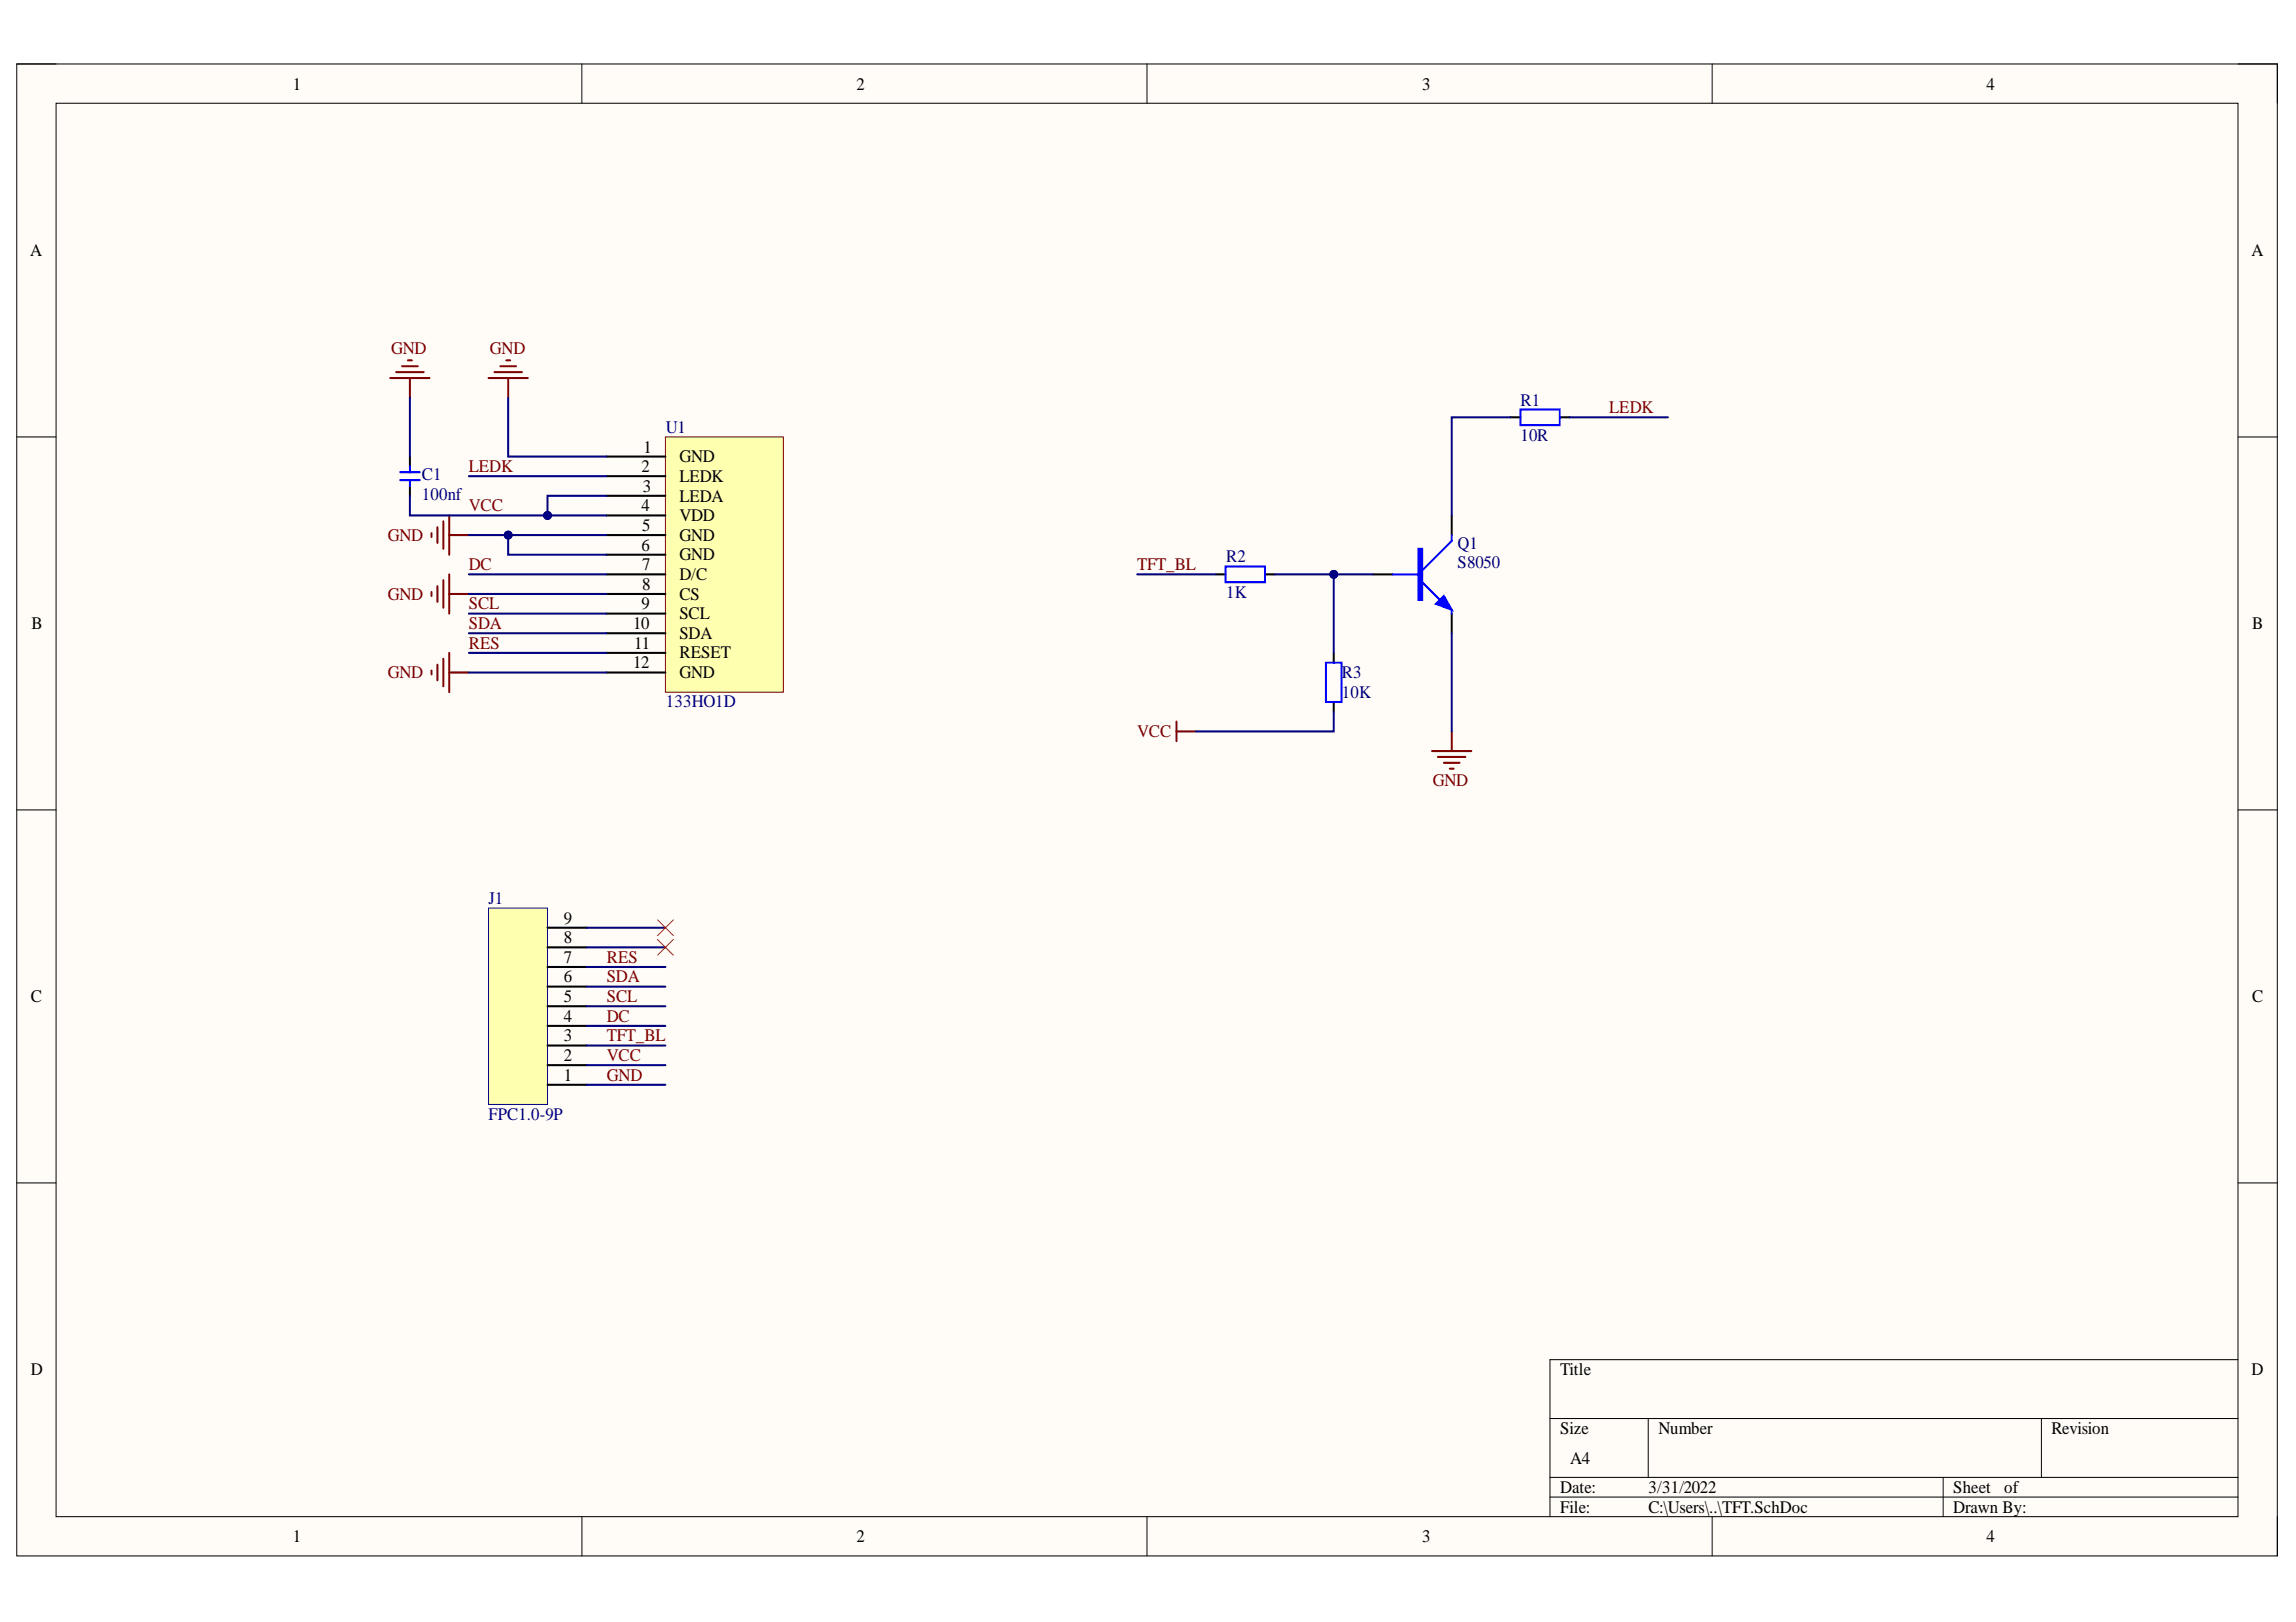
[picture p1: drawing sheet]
<svg xmlns="http://www.w3.org/2000/svg" width="297mm" height="210mm" viewBox="0 0 297 210" stroke-linecap="round" stroke-linejoin="round" font-family="sans-serif">
<defs><g id="words">
<g font-size="2.3">
<text x="37.9" y="11.6">1</text>
<text x="110.8" y="11.6">2</text>
<text x="184" y="11.6">3</text>
<text x="257" y="11.6">4</text>
<text x="3.9" y="33.1">A</text>
<text x="291.3" y="33.1">A</text>
<text x="83.2" y="58.6">1</text>
<text x="87.9" y="59.8">GND</text>
<text x="83" y="61.1">2</text>
<text x="83.2" y="63.6">3</text>
<text x="87.9" y="62.4">LEDK</text>
<text x="87.9" y="64.9">LEDA</text>
<text x="83" y="66.2">4</text>
<text x="83" y="71.3">6</text>
<text x="83.1" y="68.7">5</text>
<text x="87.9" y="67.5">VDD</text>
<text x="87.9" y="70">GND</text>
<text x="83.1" y="73.8">7</text>
<text x="83.1" y="76.3">8</text>
<text x="87.9" y="75.1">D/C</text>
<text x="87.9" y="72.5">GND</text>
<text x="87.9" y="77.6">CS</text>
<text x="4.1" y="81.4">B</text>
<text x="81.9" y="81.4">10</text>
<text x="82.1" y="83.9">11</text>
<text x="83" y="78.9">9</text>
<text x="87.9" y="80.1">SCL</text>
<text x="87.9" y="82.7">SDA</text>
<text x="291.4" y="81.4">B</text>
<text x="81.9" y="86.5">12</text>
<text x="87.9" y="85.2">RESET</text>
<text x="87.9" y="87.7">GND</text>
<text x="72.9" y="119.5">9</text>
<text x="72.9" y="124.6">7</text>
<text x="72.9" y="122.1">8</text>
<text x="4" y="129.7">C</text>
<text x="72.9" y="129.7">5</text>
<text x="72.9" y="127.1">6</text>
<text x="291.4" y="129.7">C</text>
<text x="72.9" y="137.4">2</text>
<text x="72.9" y="134.7">3</text>
<text x="72.9" y="132.2">4</text>
<text x="72.9" y="139.9">1</text>
<text x="4" y="177.9">D</text>
<text x="201.9" y="177.9">Title</text>
<text x="291.3" y="177.9">D</text>
<text x="201.9" y="185.6">Size</text>
<text x="214.5" y="185.6">Number</text>
<text x="265.4" y="185.6">Revision</text>
<text x="203.1" y="189.4">A4</text>
<text x="201.9" y="193.2">Date:</text>
<text x="201.9" y="195.8">File:</text>
<text x="213.3" y="193.2">3/31/2022</text>
<text x="213.3" y="195.8">C:\Users\..\TFT.SchDoc</text>
<text x="252.7" y="193.2">Sheet</text>
<text x="252.7" y="195.8">Drawn By:</text>
<text x="259.3" y="193.2">of</text>
<text x="37.9" y="199.6">1</text>
<text x="110.8" y="199.6">2</text>
<text x="184" y="199.6">3</text>
<text x="257" y="199.6">4</text>
</g>
<g font-size="2.3" fill="#800000">
<text x="50.6" y="45.8">GND</text>
<text x="63.4" y="45.8">GND</text>
<text x="208.2" y="53.5">LEDK</text>
<text x="60.7" y="61.1">LEDK</text>
<text x="50.2" y="70">GND</text>
<text x="60.7" y="66.2">VCC</text>
<text x="50.2" y="77.6">GND</text>
<text x="60.7" y="73.8">DC</text>
<text x="147.1" y="73.8">TFT_BL</text>
<text x="60.7" y="78.9">SCL</text>
<text x="60.7" y="81.4">SDA</text>
<text x="60.7" y="83.9">RES</text>
<text x="50.2" y="87.7">GND</text>
<text x="147.1" y="95.4">VCC</text>
<text x="185.4" y="101.8">GND</text>
<text x="78.5" y="124.6">RES</text>
<text x="78.5" y="127.1">SDA</text>
<text x="78.5" y="129.7">SCL</text>
<text x="78.5" y="137.4">VCC</text>
<text x="78.5" y="132.2">DC</text>
<text x="78.5" y="134.7">TFT_BL</text>
<text x="78.5" y="139.9">GND</text>
</g>
<g font-size="2.3" fill="#000080">
<text x="196.7" y="52.5">R1</text>
<text x="86.1" y="56">U1</text>
<text x="196.7" y="57.1">10R</text>
<text x="54.6" y="62.1">C1</text>
<text x="54.6" y="64.7">100nf</text>
<text x="188.6" y="71">Q1</text>
<text x="158.6" y="72.8">R2</text>
<text x="158.6" y="77.3">1K</text>
<text x="188.6" y="73.5">S8050</text>
<text x="173.6" y="87.7">R3</text>
<text x="86.1" y="91.5">133HO1D</text>
<text x="173.6" y="90.3">10K</text>
<text x="63.2" y="117">J1</text>
<text x="63.2" y="145">FPC1.0-9P</text>
</g>
</g></defs>
<path d="M2.2 8.3h292.4v193.1h-292.4z" fill-rule="evenodd" fill="#fffcf8"/>
<path d="M2.2 8.3h292.4v193.1h-292.4z" fill="none" stroke="#000" stroke-width=".13"/>
<path d="M7.3 13.4h282.2v182.9h-282.2z" fill-rule="evenodd" fill="#fffcf8"/>
<g fill="none" stroke="#000" stroke-width=".13">
<path d="M2.2 8.3h5.1M7.3 13.4h282.2v182.9h-282.2zM75.3 8.3v5.1M148.4 8.3v5.1M221.5 8.3v5.1M289.5 8.3h5.1v5.1M2.2 56.5h5.1M289.5 56.6h5.1M2.2 104.8h5.1M289.5 104.8h5.1M2.2 153.1h5.1M289.5 153.1h5.1"/>
<path d="M289.5 176h-89v20.3M75.3 196.3v5.1M148.4 196.3v5.1M200.5 183.6h89M200.5 191.2h89M200.5 193.7h89M213.2 183.6v7.6M221.5 196.3v5.1M251.4 191.2v5.1M264.1 183.6v7.6M294.6 196.3v5.1"/>
</g>
<path d="M53 59.1v1.3M53 62.9v1.3M177.6 74.3h2.6M187.8 66.7v2.5M187.8 79.4v2.5" fill="none" stroke="#000" stroke-width=".26"/>
<path d="M51.8 61.1h2.5M51.8 62.1h2.5M53 60.4v.7M53 62.1v.8M180.2 74.3h3.8M184 75.3l2.3 2.3M187.8 69.2v.8l-3.8 3.8M187.8 78.9v.5" fill="none" stroke="#00f" stroke-width=".26"/>
<g fill="none" stroke="#800000" stroke-width=".26">
<path d="M50.5 48.9h5.1M51.3 48.2h3.5M52 47.4h2M52.8 46.6h.5M53 48.9v2.6M63.2 48.9h5.1M64 48.2h3.5M64.7 47.4h2.1M65.5 46.6h.5M65.7 48.9v2.6M55.8 69v.5M55.8 76.6v.5"/>
<path d="M56.6 68.2v2.1M56.6 75.9v2M57.4 67.5v3.5M57.4 75.1v3.5M58.1 66.7v5.1M58.1 74.3v5.1M58.1 69.2h2.6M58.1 76.9h2.6M55.8 86.8v.5M56.6 86v2M57.4 85.2v3.6M58.1 84.5v5.1"/>
<path d="M58.1 87h2.6"/>
</g>
<path d="M183.5 71h.5v6.6h-.5z" fill-rule="evenodd" fill="#00f"/>
<path d="M183.5 71h.5v6.6h-.5z" fill="none" stroke="#00f" stroke-width=".26"/>
<path d="M185.8 78.1l1-1 1 1.8z" fill="#00f"/>
<path d="M196.7 53h5.1v2h-5.1zM158.6 73.3h5v2h-5zM185.8 78.1l1-1 1 1.8zM171.5 85.8h2.1v5h-2.1z" fill="none" stroke="#00f" stroke-width=".26"/>
<path d="M195.4 54h1.3M201.8 54h1.3M157.3 74.3h1.3M163.6 74.3h1.3M172.5 84.5v1.3M172.5 90.8v1.3" fill="none" stroke="#000" stroke-width=".26"/>
<path d="M152.2 93.4v2.5M152.2 94.7h2.5M185.3 97.2h5.1M186 98h3.6M186.8 98.7h2M187.6 99.5h.5M187.8 94.7v2.5" fill="none" stroke="#800000" stroke-width=".26"/>
<path d="M63.2 117.5h7.6v25.4h-7.6z" fill-rule="evenodd" fill="#ffffb0"/>
<path d="M63.2 117.5h7.6v25.4h-7.6z" fill="none" stroke="#000080" stroke-width=".13"/>
<path d="M70.8 137.8h5.1M70.8 135.3h5.1M70.8 132.8h5.1M70.8 130.2h5.1M70.8 127.7h5.1M70.8 125.1h5.1M70.8 122.6h5.1M70.8 120.1h5.1M70.8 140.4h5.1" fill="none" stroke="#000" stroke-width=".26"/>
<path d="M86.1 56.5h15.2v33.1h-15.2z" fill-rule="evenodd" fill="#ffffb0"/>
<path d="M86.1 56.5h15.2v33.1h-15.2z" fill="none" stroke="#800000" stroke-width=".13"/>
<path d="M78.5 59.1h7.6M78.5 61.6h7.6M78.5 64.2h7.6M78.5 66.7h7.6M78.5 69.2h7.6M78.5 74.3h7.6M78.5 71.8h7.6M78.5 76.9h7.6M78.5 79.4h7.6M78.5 81.9h7.6M78.5 84.5h7.6M78.5 87h7.6" fill="none" stroke="#000" stroke-width=".26"/>
<path d="M53 64.2v2.5h17.8v-2.5h7.7M187.8 81.9v12.8" fill="none" stroke="#000080" stroke-width=".26"/>
<circle cx="70.8" cy="66.7" r=".51" fill="#000080"/>
<circle cx="70.8" cy="66.7" r=".51" fill="none" stroke="#000080" stroke-width=".13"/>
<path d="M60.7 69.2h5v2.6h12.8M60.7 79.4h17.8M60.7 76.9h17.8M60.7 74.3h17.8M60.7 87h17.8M60.7 84.5h17.8M60.7 81.9h17.8" fill="none" stroke="#000080" stroke-width=".26"/>
<circle cx="65.7" cy="69.2" r=".51" fill="#000080"/>
<circle cx="65.7" cy="69.2" r=".51" fill="none" stroke="#000080" stroke-width=".13"/>
<path d="M60.7 61.6h17.8M65.7 69.2h12.8" fill="none" stroke="#000080" stroke-width=".26"/>
<circle cx="65.7" cy="69.2" r=".51" fill="#000080"/>
<circle cx="65.7" cy="69.2" r=".51" fill="none" stroke="#000080" stroke-width=".13"/>
<path d="M65.7 51.5v7.6h12.8M70.8 66.7h7.7" fill="none" stroke="#000080" stroke-width=".26"/>
<circle cx="70.8" cy="66.7" r=".51" fill="#000080"/>
<circle cx="70.8" cy="66.7" r=".51" fill="none" stroke="#000080" stroke-width=".13"/>
<path d="M147.1 74.3h10.2M164.9 74.3h12.7M172.5 92.1v2.6h-17.8M75.9 137.8h10.2M75.9 135.3h10.2M75.9 132.8h10.2M75.9 130.2h10.2M75.9 127.7h10.2M75.9 125.1h10.2M75.9 122.6h10.2M75.9 120.1h10.2M75.9 140.4h10.2" fill="none" stroke="#000080" stroke-width=".26"/>
<circle cx="172.5" cy="74.3" r=".51" fill="#000080"/>
<circle cx="172.6" cy="74.3" r=".51" fill="none" stroke="#000080" stroke-width=".13"/>
<path d="M53 51.5v7.6M195.4 54h-7.6v12.7M203.1 54h12.7M172.5 74.3v10.2" fill="none" stroke="#000080" stroke-width=".26"/>
<circle cx="172.5" cy="74.3" r=".51" fill="#000080"/>
<circle cx="172.6" cy="74.3" r=".51" fill="none" stroke="#000080" stroke-width=".13"/>
<path d="M85.1 119l2 2.1M87.1 119l-2 2.1M85.1 121.6l2 2M87.1 121.6l-2 2" fill="none" stroke="#f00" stroke-width=".13"/>
<use href="#words"/>
</svg>
